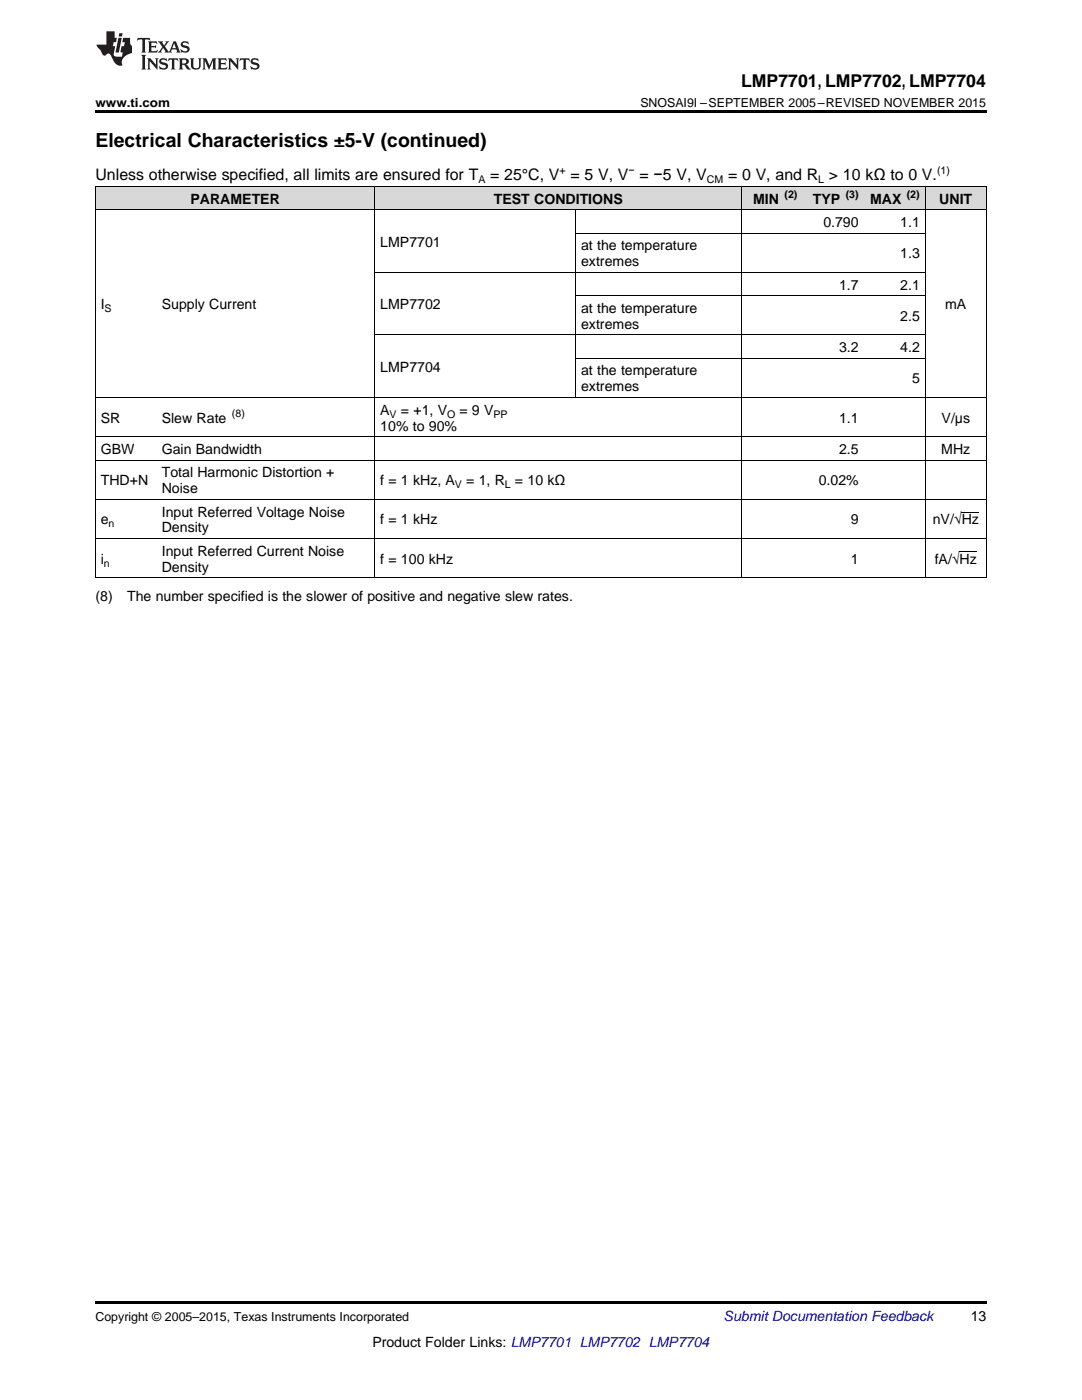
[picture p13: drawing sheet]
<svg xmlns="http://www.w3.org/2000/svg" width="216mm" height="279mm" viewBox="0 0 216 279" stroke-linecap="round" stroke-linejoin="round" font-family="sans-serif">
<defs><g id="words">
<text font-size="3.9" x="19" y="29.3">Electrical Characteristics ±5-V (continued)</text>
<text font-size="3.5" x="147.9" y="17.3">LMP7701, LMP7702, LMP7704</text>
<g font-size="3.2">
<text x="19" y="36">Unless otherwise specified, all limits are ensured for T</text>
<text x="97.8" y="36">= 25°C, V = 5 V, V = −5 V, V</text>
<text x="145.3" y="36">= 0 V, and R &gt; 10 kΩ to 0 V.</text>
</g>
<g font-size="2.8">
<text x="38" y="40.6">PARAMETER</text>
<text x="98.5" y="40.6">TEST CONDITIONS</text>
<text x="150.3" y="40.6">MIN</text>
<text x="162.2" y="40.6">TYP</text>
<text x="173.6" y="40.6">MAX</text>
<text x="187.4" y="40.6">UNIT</text>
<text x="164.3" y="45.3">0.790</text>
<text x="179.6" y="45.3">1.1</text>
<text x="75.9" y="49.2">LMP7701</text>
<text x="116" y="50">at the temperature</text>
<text x="116" y="53.1">extremes</text>
<text x="179.6" y="51.5">1.3</text>
<text x="167.4" y="57.8">1.7</text>
<text x="179.6" y="57.8">2.1</text>
<text x="20.1" y="61.7">I</text>
<text x="32.3" y="61.7">Supply Current</text>
<text x="75.9" y="61.7">LMP7702</text>
<text x="116" y="62.4">at the temperature</text>
<text x="116" y="65.6">extremes</text>
<text x="179.6" y="64">2.5</text>
<text x="188.6" y="61.7">mA</text>
<text x="167.4" y="70.3">3.2</text>
<text x="179.6" y="70.3">4.2</text>
<text x="75.9" y="74.2">LMP7704</text>
<text x="116" y="74.9">at the temperature</text>
<text x="182" y="76.5">5</text>
<text x="75.9" y="82.8">A</text>
<text x="80" y="82.8">= +1, V</text>
<text x="91.7" y="82.8">= 9 V</text>
<text x="116" y="78.1">extremes</text>
<text x="20.1" y="84.3">SR</text>
<text x="32.3" y="84.3">Slew Rate</text>
<text x="75.9" y="85.9">10% to 90%</text>
<text x="167.4" y="84.3">1.1</text>
<text x="187.9" y="84.3">V/μs</text>
<text x="20.1" y="90.6">GBW</text>
<text x="32.3" y="90.6">Gain Bandwidth</text>
<text x="32.3" y="95.2">Total Harmonic Distortion +</text>
<text x="167.4" y="90.6">2.5</text>
<text x="187.8" y="90.6">MHz</text>
<text x="20.1" y="96.8">THD+N</text>
<text x="32.3" y="98.4">Noise</text>
<text x="75.9" y="96.8">f = 1 kHz, A</text>
<text x="93" y="96.8">= 1, R</text>
<text x="102.8" y="96.8">= 10 kΩ</text>
<text x="163.4" y="96.8">0.02%</text>
<text x="20.1" y="104.7">e</text>
<text x="32.3" y="103.1">Input Referred Voltage Noise</text>
<text x="32.3" y="106.3">Density</text>
<text x="75.9" y="104.7">f = 1 kHz</text>
<text x="169.8" y="104.7">9</text>
<text x="186.1" y="104.7">nV/√Hz</text>
<text x="20.1" y="112.5">i</text>
<text x="32.3" y="110.9">Input Referred Current Noise</text>
<text x="75.9" y="112.5">f = 100 kHz</text>
<text x="169.8" y="112.5">1</text>
<text x="186.5" y="112.5">fA/√Hz</text>
<text x="19" y="119.9">(8)</text>
<text x="25.4" y="119.9">The number specified is the slower of positive and negative slew rates.</text>
<text x="32.3" y="114.1">Density</text>
<text x="193.7" y="263.6">13</text>
<text x="74.3" y="268.9">Product Folder Links: LMP7701 LMP7702 LMP7704</text>
</g>
<text font-size="2.8" fill="#0000c8" x="144.4" y="263.6">Submit Documentation Feedback</text>
<g font-size="2.5">
<text x="19" y="21.4">www.ti.com</text>
<text x="127.8" y="21.4">SNOSAI9I –SEPTEMBER 2005–REVISED NOVEMBER 2015</text>
<text x="19" y="263.6">Copyright © 2005–2015, Texas Instruments Incorporated</text>
</g>
<g font-size="2.1">
<text x="111.7" y="34.7">+</text>
<text x="125.4" y="34.7">−</text>
<text x="187" y="34.7">(1)</text>
<text x="95.5" y="36.6">A</text>
<text x="141" y="36.6">CM</text>
<text x="156.5" y="39.5">(2)</text>
<text x="163.3" y="36.6">L</text>
<text x="168.7" y="39.5">(3)</text>
<text x="180.9" y="39.5">(2)</text>
<text x="20.9" y="62.3">S</text>
<text x="46.3" y="83.2">(8)</text>
<text x="77.8" y="83.3">V</text>
<text x="89.2" y="83.3">O</text>
<text x="98.5" y="83.3">PP</text>
<text x="90.8" y="97.4">V</text>
<text x="100.7" y="97.4">L</text>
<text x="21.7" y="105.2">n</text>
<text x="20.7" y="113.1">n</text>
</g>
</g></defs>
<g fill="#d8d8d8">
<path d="M19 37.3h12.2v4.6h-12.2z"/>
<path d="M31.2 37.3h43.6v4.6h-43.6z"/>
<path d="M74.8 37.3h40.1v4.6h-40.1z"/>
<path d="M114.9 37.3h33.1v4.6h-33.1z"/>
<path d="M148 37.3h12.2v4.6h-12.2z"/>
<path d="M160.2 37.3h12.2v4.6h-12.2z"/>
<path d="M172.4 37.3h12.2v4.6h-12.2z"/>
<path d="M184.6 37.3h12.2v4.6h-12.2z"/>
</g>
<path d="M19 22h177.8v.5h-177.8zM19 259.7h177.8v.5h-177.8z" fill="#000"/>
<g fill="none" stroke="#000" stroke-width=".2">
<path d="M19 37.2h177.8M19.1 37.2v78.2M74.8 37.2v78.2M148 37.2v78.2M184.6 37.2v78.2M196.8 37.2v78.2M19 41.9h177.8M74.8 54.3h109.8M114.8 41.9v37.5M114.9 59h69.7M114.9 46.5h69.7M19 79.3h177.8"/>
<path d="M74.8 66.8h109.8M114.9 71.5h69.7M19 99.6h177.8M19 91.8h177.8M19 87.2h177.8M19 115.3h177.8M19 107.5h177.8"/>
</g>
<g fill="#231f20">
<path d="M27.5 7.6l-.1 .5 .4-.2h.6v.1v2.1l-.2 .4h1l-.3-.4v-2.1l.1-.1h.5l.5 .2-.2-.5zM29.5 8.3l.2 .3v1.5l-.2 .4h1.8l.2-.6a1.04 1.04 0 0 1-1.3 .2v-.7h.6l.3 .2v-.6l-.3 .2h-.6v-.6l.8-.1 .4 .3-.2-.5zM31.5 8.3l.9 1.1-.9 1.1h.8l-.2-.2 .5-.7 .4 .7-.2 .2h1.5l-.1-.2 .1-.4h.9l.1 .4-.2 .2h1l-.3-.3-.7-1.9h-.5l-.9 2-.8-1 .9-1h-.8l.1 .3-.3 .5-.4-.6 .2-.2zM34.7 8.6l.4 1h-.7zM36.3 8.4a.63 .63 0 0 0-.2 .7 .63 .63 0 0 0 .6 .4l.6 .2 .1 .2a.75 .75 0 0 1-.7 .4 .75 .75 0 0 1-.6-.5l.1 .7 .1-.1a1.11 1.11 0 0 0 1.5-.6 1.13 1.13 0 0 0-1.2-.8l-.1-.4a1.04 1.04 0 0 1 1.2 .2l-.2-.5-.1 .1-.5-.2zM28.2 10.9l.2 .4v2.2l-.2 .4h1l-.3-.4v-2.2l.3-.4zM29.3 11.6l.3 .4v1.5l-.3 .4h.8l-.2-.4v-1.3l1.5 1.7v-1.9l.2-.4h-.7l.2 .4v.9l-1.1-1.3zM32 11.8a.62 .62 0 0 0-.2 .7 .62 .62 0 0 0 .6 .4l.6 .1 .1 .3a.76 .76 0 0 1-.7 .3 .76 .76 0 0 1-.6-.4l.1 .7 .1-.1a1.11 1.11 0 0 0 1.5-.6 1.13 1.13 0 0 0-1.2-.8l-.1-.4a1.04 1.04 0 0 1 1.2 .2l-.2-.6-.1 .1-.5-.1zM33.7 11.6l-.2 .6a.61 .61 0 0 1 .8-.3v1.6l-.2 .4h.9l-.2-.4v-1.6a.63 .63 0 0 1 .8 .3l-.2-.6zM35.6 11.6l.3 .4v1.5l-.3 .4h1l-.2-.2v-.8l.5 .2a.76 .76 0 0 0 1.2 .7l-1-1a.58 .58 0 0 0 .6-.5 .58 .58 0 0 0-.5-.6zM36.4 11.9h.1a.45 .45 0 0 1 .5 .1 .45 .45 0 0 1 .1 .5l-.7 .2zM37.9 11.6l.2 .2a2.17 2.17 0 0 0 .3 1.9 .99 .99 0 0 0 1.6-.6v-1.1l.2-.4h-.7l.2 .2a1.92 1.92 0 0 1-.2 1.8 .6 .6 0 0 1-.9-.5v-1.1l.2-.4zM40.4 11.6l.2 .4v1.5l-.2 .4h.7l-.2-.4v-1.4l.8 1.8 .8-1.8v1.4l-.2 .4h.9l-.2-.4v-1.5l.2-.4h-.8l-.6 1.5-.6-1.5zM43.4 11.6l.2 .4v1.5l-.2 .4h1.8l.2-.6a1.04 1.04 0 0 1-1.3 .1v-.6h.5l.4 .2v-.6l-.4 .2h-.5v-.7h.8l.3 .3-.1-.6zM45.5 11.6l.2 .4v1.5l-.2 .4h.7l-.2-.4v-1.3l1.5 1.7v-1.9l.2-.4h-.7l.2 .4v.9l-1.1-1.3zM47.9 11.6l-.1 .6a.61 .61 0 0 1 .8-.3v1.6l-.3 .4h1l-.3-.4 .1-1.6a.63 .63 0 0 1 .7 .3l-.1-.6zM50.2 11.8a.62 .62 0 0 0-.2 .7 .62 .62 0 0 0 .6 .4l.6 .1 .2 .3a.76 .76 0 0 1-.8 .3 .76 .76 0 0 1-.6-.4l.1 .7 .2-.1a1.11 1.11 0 0 0 1.5-.6 1.13 1.13 0 0 0-1.3-.8l-.1-.4a1.04 1.04 0 0 1 1.2 .2l-.1-.6-.2 .1-.5-.1z"/>
<path d="M21.2 6.3v2.6h-1.9l.1 .4 .7 .9a.91 .91 0 0 0 1 .8 .56 .56 0 0 1 .5-.3 .56 .56 0 0 1 .5 .3l.4 .8a1.53 1.53 0 0 0 1.9 1.2 1.54 1.54 0 0 1 1-2.1l.9-.3v-1.4a1.52 1.52 0 0 1-.3-1.6h-1.4l-.2 .8h.5l-.2 .8h-.4l-.2 1v.2l.4 .1-.2 .8a1.93 1.93 0 0 1-1.6-.3l.3-1.8h-.5l.2-.8h.4l.2-.8h-.4v-1.3zM23.6 7.6l-.6 2.9h.7l.6-2.9zM23.8 6.6l-.1 .7h.6l.2-.7z"/>
</g>
<path d="M191.5 110h3.4M191.9 102.2h3.4" fill="none" stroke="#000" stroke-width=".2"/>
<use href="#words"/>
</svg>
